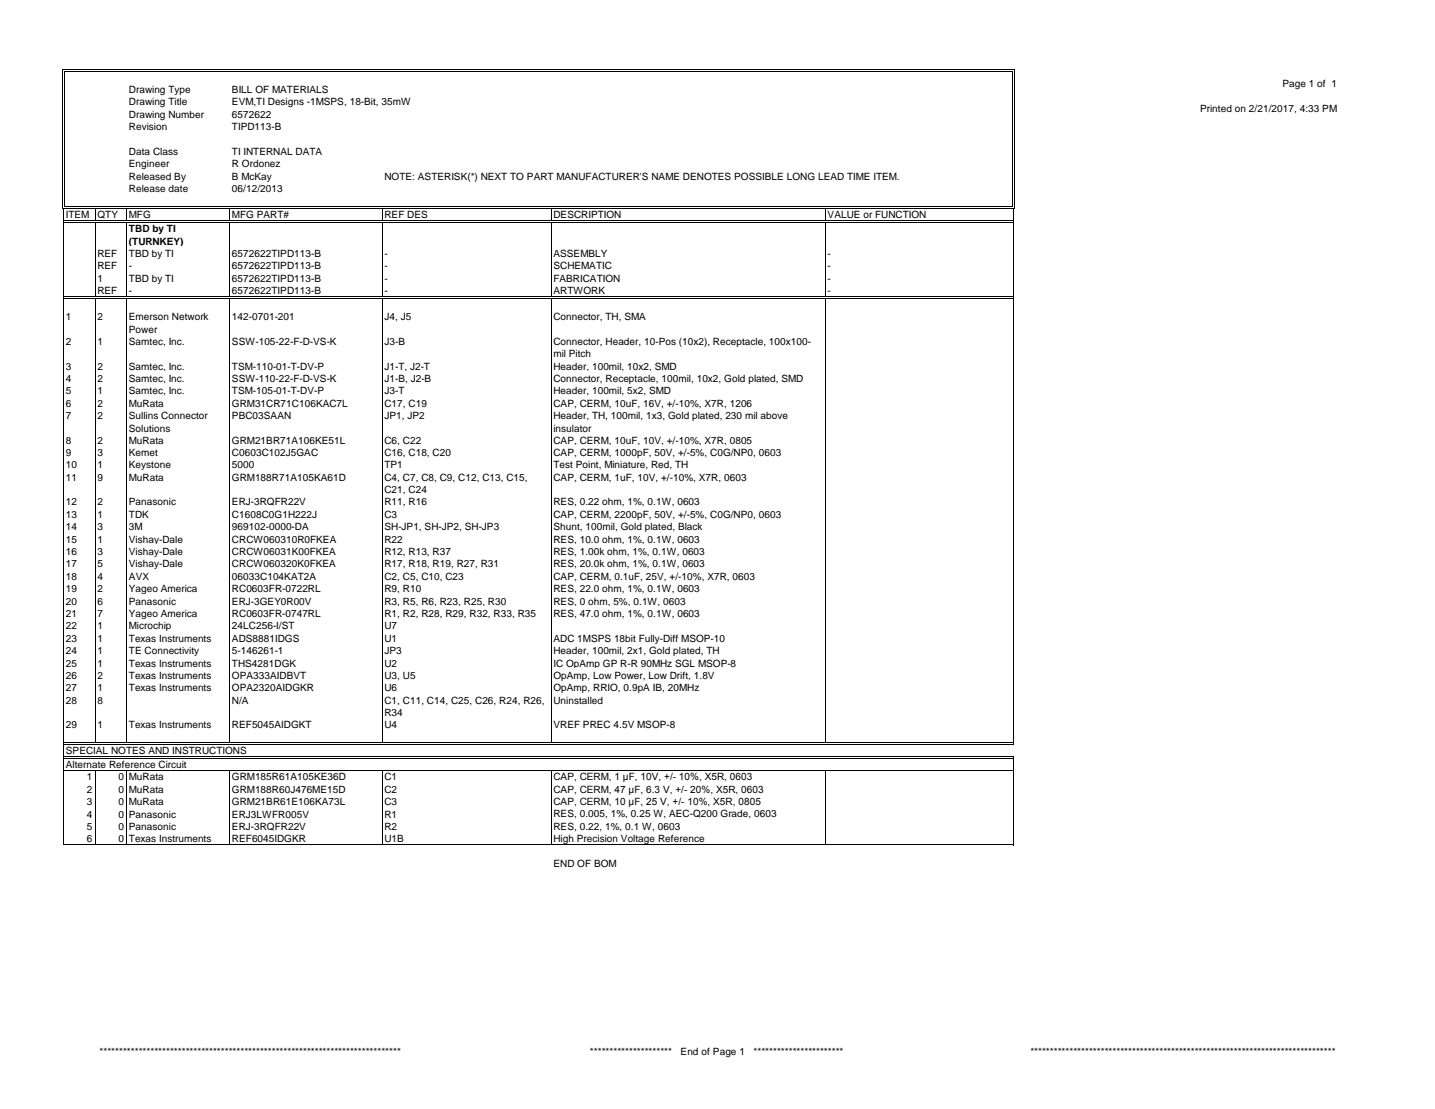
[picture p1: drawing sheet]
<svg xmlns="http://www.w3.org/2000/svg" width="279mm" height="216mm" viewBox="0 0 279 216" stroke-linecap="round" stroke-linejoin="round" font-family="sans-serif">
<defs><g id="words">
<g font-size="1.9">
<text x="249.7" y="16.9">Page 1 of 1</text>
<text x="25.1" y="18.1">Drawing Type</text>
<text x="25.1" y="20.5">Drawing Title</text>
<text x="25.1" y="23">Drawing Number</text>
<text x="45.2" y="18.1">BILL OF MATERIALS</text>
<text x="45.2" y="20.5">EVM,TI Designs -1MSPS, 18-Bit, 35mW</text>
<text x="45.2" y="23">6572622</text>
<text x="233.7" y="21.8">Printed on 2/21/2017, 4:33 PM</text>
<text x="25.1" y="25.4">Revision</text>
<text x="45.2" y="25.4">TIPD113-B</text>
<text x="25.1" y="30.2">Data Class</text>
<text x="25.1" y="32.6">Engineer</text>
<text x="25.1" y="35">Released By</text>
<text x="45.2" y="30.2">TI INTERNAL DATA</text>
<text x="45.2" y="32.6">R Ordonez</text>
<text x="45.2" y="35">B McKay</text>
<text x="74.9" y="35">NOTE: ASTERISK(*) NEXT TO PART MANUFACTURER'S NAME DENOTES POSSIBLE LONG LEAD TIME ITEM.</text>
<text x="25.1" y="37.4">Release date</text>
<text x="45.2" y="37.4">06/12/2013</text>
<text x="12.8" y="42.4">ITEM</text>
<text x="19" y="42.4">QTY</text>
<text x="25.1" y="42.4">MFG</text>
<text x="25.1" y="45.1">TBD by TI</text>
<text x="25.1" y="47.6">(TURNKEY)</text>
<text x="45.2" y="42.4">MFG PART#</text>
<text x="74.9" y="42.4">REF DES</text>
<text x="107.8" y="42.4">DESCRIPTION</text>
<text x="161.1" y="42.4">VALUE or FUNCTION</text>
<text x="19" y="50">REF</text>
<text x="19" y="52.5">REF</text>
<text x="25.1" y="50">TBD by TI</text>
<text x="25.1" y="52.5">-</text>
<text x="45.2" y="50">6572622TIPD113-B</text>
<text x="45.2" y="52.4">6572622TIPD113-B</text>
<text x="74.9" y="50">-</text>
<text x="74.9" y="52.5">-</text>
<text x="107.8" y="50">ASSEMBLY</text>
<text x="107.8" y="52.5">SCHEMATIC</text>
<text x="161.1" y="50">-</text>
<text x="161.1" y="52.5">-</text>
<text x="19" y="54.9">1</text>
<text x="19" y="57.3">REF</text>
<text x="25.1" y="54.9">TBD by TI</text>
<text x="25.1" y="57.3">-</text>
<text x="45.2" y="54.8">6572622TIPD113-B</text>
<text x="45.2" y="57.2">6572622TIPD113-B</text>
<text x="74.9" y="54.9">-</text>
<text x="74.9" y="57.3">-</text>
<text x="107.8" y="54.9">FABRICATION</text>
<text x="107.8" y="57.3">ARTWORK</text>
<text x="161.1" y="54.9">-</text>
<text x="161.1" y="57.3">-</text>
<text x="12.8" y="62.4">1</text>
<text x="19" y="62.4">2</text>
<text x="25.1" y="62.4">Emerson Network</text>
<text x="25.1" y="64.8">Power</text>
<text x="45.2" y="62.4">142-0701-201</text>
<text x="74.9" y="62.4">J4, J5</text>
<text x="107.8" y="62.4">Connector, TH, SMA</text>
<text x="12.8" y="67.2">2</text>
<text x="12.8" y="71.9">3</text>
<text x="19" y="67.2">1</text>
<text x="19" y="71.9">2</text>
<text x="25.1" y="67.2">Samtec, Inc.</text>
<text x="25.1" y="71.9">Samtec, Inc.</text>
<text x="45.2" y="67.2">SSW-105-22-F-D-VS-K</text>
<text x="45.2" y="71.9">TSM-110-01-T-DV-P</text>
<text x="74.9" y="67.2">J3-B</text>
<text x="74.9" y="71.9">J1-T, J2-T</text>
<text x="107.8" y="67.2">Connector, Header, 10-Pos (10x2), Receptacle, 100x100-</text>
<text x="107.8" y="69.6">mil Pitch</text>
<text x="107.8" y="71.9">Header, 100mil, 10x2, SMD</text>
<text x="12.8" y="74.4">4</text>
<text x="12.8" y="76.8">5</text>
<text x="19" y="74.4">2</text>
<text x="19" y="76.8">1</text>
<text x="25.1" y="74.4">Samtec, Inc.</text>
<text x="25.1" y="76.8">Samtec, Inc.</text>
<text x="45.2" y="74.4">SSW-110-22-F-D-VS-K</text>
<text x="45.2" y="76.8">TSM-105-01-T-DV-P</text>
<text x="74.9" y="74.4">J1-B, J2-B</text>
<text x="74.9" y="76.8">J3-T</text>
<text x="107.8" y="74.4">Connector, Receptacle, 100mil, 10x2, Gold plated, SMD</text>
<text x="107.8" y="76.8">Header, 100mil, 5x2, SMD</text>
<text x="12.8" y="79.2">6</text>
<text x="12.8" y="81.6">7</text>
<text x="19" y="79.2">2</text>
<text x="19" y="81.6">2</text>
<text x="25.1" y="79.2">MuRata</text>
<text x="25.1" y="81.6">Sullins Connector</text>
<text x="45.2" y="79.2">GRM31CR71C106KAC7L</text>
<text x="45.2" y="81.6">PBC03SAAN</text>
<text x="74.9" y="79.2">C17, C19</text>
<text x="74.9" y="81.6">JP1, JP2</text>
<text x="107.8" y="79.2">CAP, CERM, 10uF, 16V, +/-10%, X7R, 1206</text>
<text x="107.8" y="81.6">Header, TH, 100mil, 1x3, Gold plated, 230 mil above</text>
<text x="12.8" y="86.4">8</text>
<text x="12.8" y="88.8">9</text>
<text x="19" y="86.4">2</text>
<text x="19" y="88.8">3</text>
<text x="25.1" y="84">Solutions</text>
<text x="25.1" y="86.4">MuRata</text>
<text x="25.1" y="88.8">Kemet</text>
<text x="45.2" y="86.4">GRM21BR71A106KE51L</text>
<text x="45.2" y="88.8">C0603C102J5GAC</text>
<text x="74.9" y="86.4">C6, C22</text>
<text x="74.9" y="88.8">C16, C18, C20</text>
<text x="107.8" y="84">insulator</text>
<text x="107.8" y="86.4">CAP, CERM, 10uF, 10V, +/-10%, X7R, 0805</text>
<text x="107.8" y="88.8">CAP, CERM, 1000pF, 50V, +/-5%, C0G/NP0, 0603</text>
<text x="12.8" y="91.2">10</text>
<text x="12.8" y="93.6">11</text>
<text x="19" y="91.2">1</text>
<text x="19" y="93.6">9</text>
<text x="25.1" y="91.2">Keystone</text>
<text x="25.1" y="93.6">MuRata</text>
<text x="45.2" y="91.2">5000</text>
<text x="45.2" y="93.6">GRM188R71A105KA61D</text>
<text x="74.9" y="91.2">TP1</text>
<text x="74.9" y="93.6">C4, C7, C8, C9, C12, C13, C15,</text>
<text x="107.8" y="91.2">Test Point, Miniature, Red, TH</text>
<text x="107.8" y="93.6">CAP, CERM, 1uF, 10V, +/-10%, X7R, 0603</text>
<text x="12.8" y="98.4">12</text>
<text x="12.8" y="100.8">13</text>
<text x="19" y="98.4">2</text>
<text x="19" y="100.8">1</text>
<text x="25.1" y="98.4">Panasonic</text>
<text x="25.1" y="100.8">TDK</text>
<text x="45.2" y="98.4">ERJ-3RQFR22V</text>
<text x="45.2" y="100.8">C1608C0G1H222J</text>
<text x="74.9" y="96">C21, C24</text>
<text x="74.9" y="98.4">R11, R16</text>
<text x="74.9" y="100.8">C3</text>
<text x="107.8" y="98.4">RES, 0.22 ohm, 1%, 0.1W, 0603</text>
<text x="107.8" y="100.8">CAP, CERM, 2200pF, 50V, +/-5%, C0G/NP0, 0603</text>
<text x="12.8" y="103.2">14</text>
<text x="12.8" y="105.6">15</text>
<text x="19" y="103.2">3</text>
<text x="19" y="105.6">1</text>
<text x="25.1" y="103.2">3M</text>
<text x="25.1" y="105.6">Vishay-Dale</text>
<text x="45.2" y="103.2">969102-0000-DA</text>
<text x="45.2" y="105.6">CRCW060310R0FKEA</text>
<text x="74.9" y="103.2">SH-JP1, SH-JP2, SH-JP3</text>
<text x="74.9" y="105.6">R22</text>
<text x="107.8" y="103.2">Shunt, 100mil, Gold plated, Black</text>
<text x="107.8" y="105.6">RES, 10.0 ohm, 1%, 0.1W, 0603</text>
<text x="12.8" y="108.1">16</text>
<text x="12.8" y="110.5">17</text>
<text x="12.8" y="112.9">18</text>
<text x="19" y="108.1">3</text>
<text x="19" y="110.5">5</text>
<text x="19" y="112.9">4</text>
<text x="25.1" y="108.1">Vishay-Dale</text>
<text x="25.1" y="110.5">Vishay-Dale</text>
<text x="25.1" y="112.9">AVX</text>
<text x="45.2" y="108.1">CRCW06031K00FKEA</text>
<text x="45.2" y="110.5">CRCW060320K0FKEA</text>
<text x="45.2" y="112.9">06033C104KAT2A</text>
<text x="74.9" y="108.1">R12, R13, R37</text>
<text x="74.9" y="110.5">R17, R18, R19, R27, R31</text>
<text x="74.9" y="112.9">C2, C5, C10, C23</text>
<text x="107.8" y="108.1">RES, 1.00k ohm, 1%, 0.1W, 0603</text>
<text x="107.8" y="110.5">RES, 20.0k ohm, 1%, 0.1W, 0603</text>
<text x="107.8" y="112.9">CAP, CERM, 0.1uF, 25V, +/-10%, X7R, 0603</text>
<text x="12.8" y="115.3">19</text>
<text x="12.8" y="117.7">20</text>
<text x="19" y="115.3">2</text>
<text x="19" y="117.7">6</text>
<text x="25.1" y="115.3">Yageo America</text>
<text x="25.1" y="117.7">Panasonic</text>
<text x="45.2" y="115.3">RC0603FR-0722RL</text>
<text x="45.2" y="117.7">ERJ-3GEY0R00V</text>
<text x="74.9" y="115.3">R9, R10</text>
<text x="74.9" y="117.7">R3, R5, R6, R23, R25, R30</text>
<text x="107.8" y="115.3">RES, 22.0 ohm, 1%, 0.1W, 0603</text>
<text x="107.8" y="117.7">RES, 0 ohm, 5%, 0.1W, 0603</text>
<text x="12.8" y="120.1">21</text>
<text x="12.8" y="122.5">22</text>
<text x="12.8" y="125">23</text>
<text x="19" y="120.1">7</text>
<text x="19" y="122.5">1</text>
<text x="19" y="125">1</text>
<text x="25.1" y="120.1">Yageo America</text>
<text x="25.1" y="122.5">Microchip</text>
<text x="25.1" y="125">Texas Instruments</text>
<text x="45.2" y="120.1">RC0603FR-0747RL</text>
<text x="45.2" y="122.5">24LC256-I/ST</text>
<text x="45.2" y="125">ADS8881IDGS</text>
<text x="74.9" y="120.1">R1, R2, R28, R29, R32, R33, R35</text>
<text x="74.9" y="122.5">U7</text>
<text x="74.9" y="125">U1</text>
<text x="107.8" y="120.1">RES, 47.0 ohm, 1%, 0.1W, 0603</text>
<text x="107.8" y="125">ADC 1MSPS 18bit Fully-Diff MSOP-10</text>
<text x="12.8" y="127.4">24</text>
<text x="12.8" y="129.8">25</text>
<text x="19" y="127.4">1</text>
<text x="19" y="129.8">1</text>
<text x="25.1" y="127.4">TE Connectivity</text>
<text x="25.1" y="129.8">Texas Instruments</text>
<text x="45.2" y="127.4">5-146261-1</text>
<text x="45.2" y="129.8">THS4281DGK</text>
<text x="74.9" y="127.4">JP3</text>
<text x="74.9" y="129.8">U2</text>
<text x="107.8" y="127.4">Header, 100mil, 2x1, Gold plated, TH</text>
<text x="107.8" y="129.8">IC OpAmp GP R-R 90MHz SGL MSOP-8</text>
<text x="12.8" y="132.2">26</text>
<text x="12.8" y="134.6">27</text>
<text x="12.8" y="137">28</text>
<text x="19" y="132.2">2</text>
<text x="19" y="134.6">1</text>
<text x="19" y="137">8</text>
<text x="25.1" y="132.2">Texas Instruments</text>
<text x="25.1" y="134.6">Texas Instruments</text>
<text x="45.2" y="132.2">OPA333AIDBVT</text>
<text x="45.2" y="134.6">OPA2320AIDGKR</text>
<text x="45.2" y="137">N/A</text>
<text x="74.9" y="132.2">U3, U5</text>
<text x="74.9" y="134.6">U6</text>
<text x="74.9" y="137">C1, C11, C14, C25, C26, R24, R26,</text>
<text x="107.8" y="132.2">OpAmp, Low Power, Low Drift, 1.8V</text>
<text x="107.8" y="134.6">OpAmp, RRIO, 0.9pA IB, 20MHz</text>
<text x="107.8" y="137">Uninstalled</text>
<text x="12.8" y="141.8">29</text>
<text x="19" y="141.8">1</text>
<text x="25.1" y="141.8">Texas Instruments</text>
<text x="45.2" y="141.8">REF5045AIDGKT</text>
<text x="74.9" y="139.4">R34</text>
<text x="74.9" y="141.8">U4</text>
<text x="107.8" y="141.8">VREF PREC 4.5V MSOP-8</text>
<text x="12.8" y="146.8">SPECIAL NOTES AND INSTRUCTIONS</text>
<text x="12.8" y="149.5">Alternate Reference Circuit</text>
<text x="16.9" y="151.9">1</text>
<text x="16.9" y="154.3">2</text>
<text x="23.1" y="151.9">0</text>
<text x="23.1" y="154.3">0</text>
<text x="25.1" y="151.9">MuRata</text>
<text x="25.1" y="154.3">MuRata</text>
<text x="45.2" y="151.9">GRM185R61A105KE36D</text>
<text x="45.2" y="154.3">GRM188R60J476ME15D</text>
<text x="74.9" y="151.9">C1</text>
<text x="74.9" y="154.3">C2</text>
<text x="107.8" y="151.9">CAP, CERM, 1 μF, 10V, +/- 10%, X5R, 0603</text>
<text x="107.8" y="154.3">CAP, CERM, 47 μF, 6.3 V, +/- 20%, X5R, 0603</text>
<text x="16.9" y="156.8">3</text>
<text x="16.9" y="159.2">4</text>
<text x="16.9" y="161.6">5</text>
<text x="23.1" y="156.8">0</text>
<text x="23.1" y="159.2">0</text>
<text x="23.1" y="161.6">0</text>
<text x="25.1" y="156.8">MuRata</text>
<text x="25.1" y="159.2">Panasonic</text>
<text x="25.1" y="161.6">Panasonic</text>
<text x="45.2" y="156.7">GRM21BR61E106KA73L</text>
<text x="45.2" y="159.2">ERJ3LWFR005V</text>
<text x="45.2" y="161.6">ERJ-3RQFR22V</text>
<text x="74.9" y="156.8">C3</text>
<text x="74.9" y="159.2">R1</text>
<text x="74.9" y="161.6">R2</text>
<text x="107.8" y="156.7">CAP, CERM, 10 μF, 25 V, +/- 10%, X5R, 0805</text>
<text x="107.8" y="159.1">RES, 0.005, 1%, 0.25 W, AEC-Q200 Grade, 0603</text>
<text x="107.8" y="161.5">RES, 0.22, 1%, 0.1 W, 0603</text>
<text x="16.9" y="164">6</text>
<text x="23.1" y="164">0</text>
<text x="25.1" y="164">Texas Instruments</text>
<text x="45.2" y="164">REF6045IDGKR</text>
<text x="74.9" y="164">U1B</text>
<text x="107.8" y="164">High Precision Voltage Reference</text>
<text x="107.8" y="168.8">END OF BOM</text>
<text x="19.4" y="205.3">*****************************************************************************</text>
<text x="114.9" y="205.3">*********************</text>
<text x="132.5" y="205.3">End of Page 1</text>
<text x="146.7" y="205.3">***********************</text>
<text x="200.6" y="205.3">******************************************************************************</text>
</g>
</g></defs>
<g fill="#000">
<path d="M12.1 13.4h.6v.1h-.6z" fill-rule="evenodd"/>
<path d="M12.1 13.4h.2v.5h-.2z" fill-rule="evenodd"/>
<path d="M12.5 13.8h.2v.1h-.2z" fill-rule="evenodd"/>
<path d="M12.5 13.8h.2v.1h-.2z" fill-rule="evenodd"/>
<path d="M197 13.8h.2v.1h-.2z" fill-rule="evenodd"/>
<path d="M197 13.8h.2v.1h-.2z" fill-rule="evenodd"/>
<path d="M197 13.4h.6v.1h-.6z" fill-rule="evenodd"/>
<path d="M197.4 13.4h.2v.5h-.2z" fill-rule="evenodd"/>
<path d="M12.1 40.6h.6v.1h-.6z" fill-rule="evenodd"/>
<path d="M12.1 40.2h.2v.5h-.2z" fill-rule="evenodd"/>
<path d="M12.5 40.2h.2v.2h-.2z" fill-rule="evenodd"/>
<path d="M12.5 40.2h.2v.2h-.2z" fill-rule="evenodd"/>
<path d="M197 40.2h.2v.2h-.2z" fill-rule="evenodd"/>
<path d="M197 40.6h.6v.1h-.6z" fill-rule="evenodd"/>
<path d="M197 40.2h.2v.2h-.2z" fill-rule="evenodd"/>
<path d="M197.4 40.2h.2v.5h-.2z" fill-rule="evenodd"/>
</g>
<g fill="none" stroke="#000" stroke-width=".19">
<path d="M12.2 13.9v26.3M12.6 13.9v26.3M12.7 13.5h184.3M12.7 13.8h184.3M197.1 13.9v26.3M197.5 13.9v26.3M12.4 40.7v123.8M12.4 42.9h184.8M12.4 43.3h184.8M12.4 57.7h184.8M12.4 58h184.8M12.7 40.3h184.3"/>
<path d="M12.7 40.6h184.3M18.5 40.7v2.1M18.5 43.4v14.2M18.5 58.1v86.4M24.6 40.7v2.1M24.6 43.4v14.2M24.6 58.1v86.4M44.7 40.7v2.1M44.7 43.4v14.2M44.7 58.1v86.4M74.4 40.7v2.1M74.4 43.4v14.2"/>
<path d="M74.4 58.1v86.4M107.3 40.7v2.1M107.3 43.4v14.2M107.3 58.1v86.4M160.7 40.7v2.1M160.7 43.4v14.2M160.7 58.1v86.4M197.3 40.7v104.4M12.4 144.6h184.8M12.4 145h184.8M12.4 147.3h184.8M12.4 147.6h184.8"/>
<path d="M12.4 150h184.9M18.5 150.1v14.4M24.6 150.1v14.4M44.7 150.1v14.4M74.4 150.1v14.4M107.3 150.1v14.4M160.7 150.1v14.4M197.3 147.2v17.3M12.4 164.5h184.9"/>
</g>
<use href="#words"/>
</svg>
